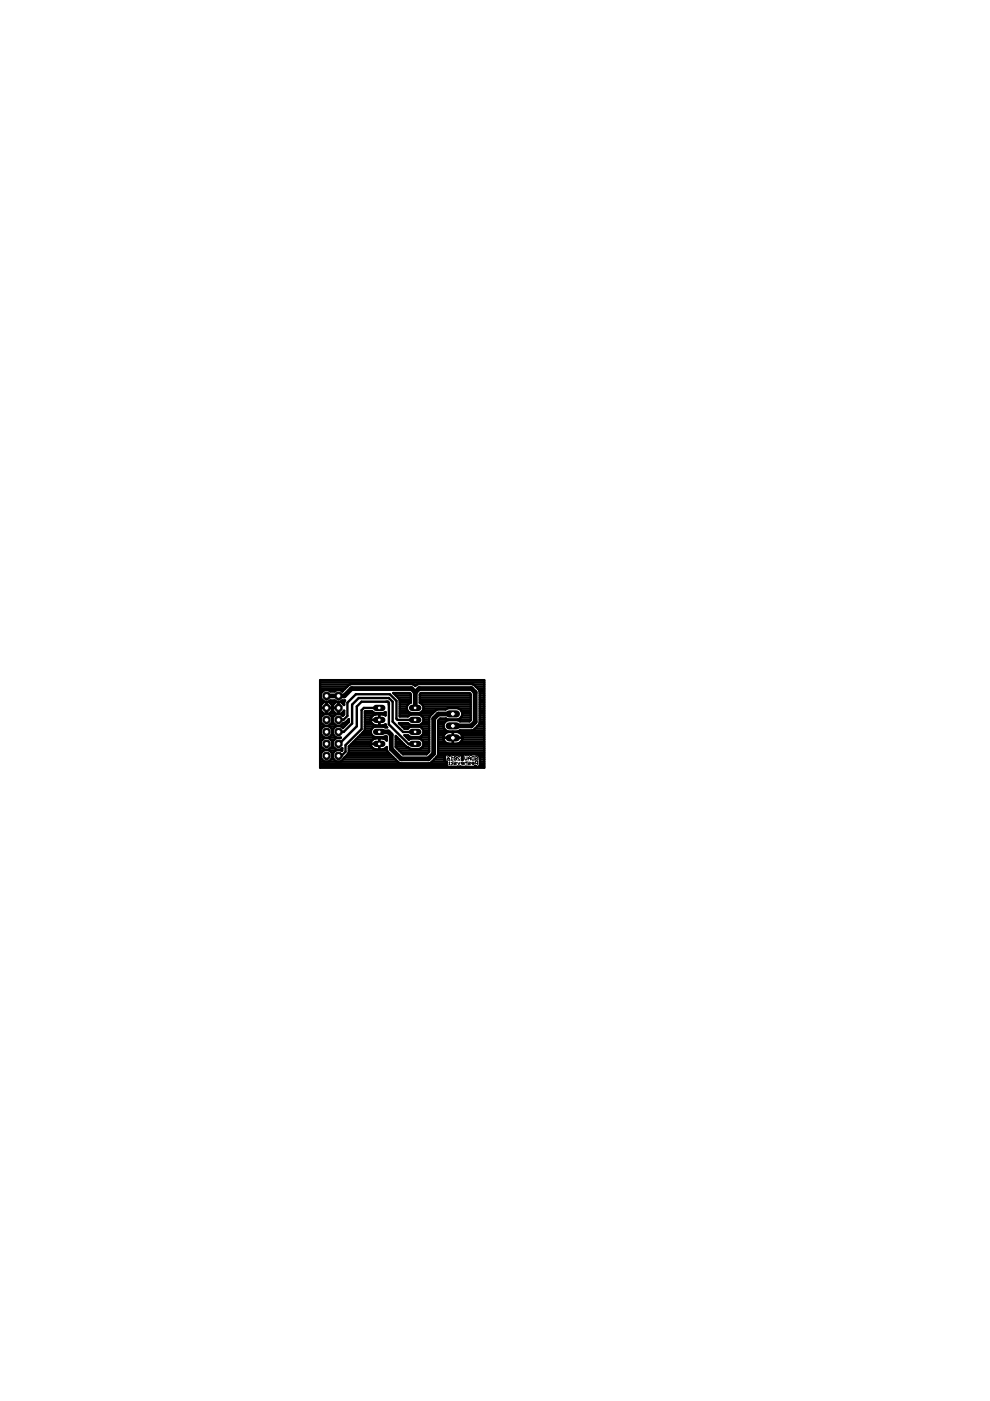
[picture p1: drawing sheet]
<svg xmlns="http://www.w3.org/2000/svg" width="210mm" height="297mm" viewBox="0 0 210 297" stroke-linecap="round" stroke-linejoin="round" font-family="sans-serif">
<g fill="none" stroke="#000" stroke-width=".21">
<path d="M94.8 160.9l.5-.1-.1 .4h-.3zM94.8 160.4l.5 .4M95.2 162.1h.2M95.3 161.2v.2M95.4 161.6l-.1 .5M95.5 161.2h.5M95.7 161.6l.3 .3-.3 .2M96 160.7l-.2-.3v.8M96 161.4v.7M96.3 160.5l.3-.1 .2 .6M96.3 160.5l.1 .7 .4-.2M96.3 160.5l.5 .5"/>
<path d="M96.3 161.6l.5 .1-.5 .3 .5 .1M97 161.6l.3 .5 .2-.5M97.5 160.5l-.1-.1-.4 .1 .5 .7h-.5M98.3 161.9h-.5l.1-.3 .4 .1-.2 .4h-.2M98.5 160.4v.5l.3 .3 .2-.3v-.5M99 161.4v.7M99 161.7l-.3-.1-.2 .5M99.3 160.8h.5M99.3 161.2v-.5l.2-.3 .3 .3v.5M99.3 161.6h.4v.3l-.4 .1 .5 .1M100.1 160.4h.4v.8l-.5-.2zM100.5 161.9h-.5l.1-.3 .4 .1-.1 .4h-.3"/>
<path d="M100.8 160.5l.3-.1 .2 .3-.4 .1-.1 .2 .1 .2 .4-.2M101.3 161.9h-.4l-.1-.4 .5-.1v.7"/>
</g>
<path d="M88.1 146.8l-.9-.8h-12.7l-1.5 1.6h-3.8M88.1 146.8l.8-.8h11l.9 .8v6.3l-.9 .8h-3.9M88.1 146.8l-.1 3.3M96 151.4h-3.1l-1 1v7.4l-1.1 1.1h-5.8l-2-2.1v-3l-.7-.6h-1.9M96 151.4h.1" fill="none" stroke="#000" stroke-width="1"/>
<g fill="none" stroke="#000" stroke-width=".51">
<path d="M67.9 144.2h34.8v18.6h-34.8zM67.9 155.9h.3M67.9 154h.8M67.9 154.5h.3M67.9 151.2h.7M67.9 148.9h5.1M67.9 159.6h.2M67.9 159.2h.7M67.9 158.7h.6M67.9 158.2h.1M67.9 157.8h.1M67.9 157.3h.1"/>
<path d="M67.9 156.8h.5M67.9 156.3h.8M67.9 155.4h.1M67.9 154.9h.1M67.9 153.5h.5M67.9 153.1h.1M67.9 152.6h.1M67.9 152.1h.1M67.9 151.7h.6M67.9 150.7h.2M67.9 150.3h.1M67.9 149.8h.1"/>
<path d="M67.9 149.3h.3M67.9 148.4h.4M67.9 147.9h.1M67.9 147.4h.1M67.9 147h.2M67.9 146.5h.6M67.9 146h5.3M67.9 145.6h5.7M67.9 145.1h6.3M67.9 144.7h34.8M68 150.1h3.8M68 152.1v1l.7 .7h1l.7-.7v-1"/>
<path d="M68 158.2v-1l.7-.7h1l.7 .7v1M68 158.2l.7 .7h1l.7-.7M68.7 148.8l-.7 .8v1l.7 .8h1l.8-.8M68.7 151.4l-.7 .7M69.2 151.2h.1M69.2 148.8v2.6M69.2 150.7h.1M69.2 150.3h.1M69.2 149.8h.1M69.2 149.3h.1M69.7 151.4l.7 .7M69.7 148.8l.8 .8"/>
<path d="M69.8 156.3h1.4M69.8 154h1.4M69.8 159.2h1.3M69.9 151.2h1.2M69.9 146.5h1.2M70 158.7h1M70 151.7h1M70 153.5h1M70.1 156.8h.9M70.2 155.9h.6M70.3 154.5h.4M70.3 149.3h.4"/>
<path d="M70.3 159.6h.4M70.4 150.7h.2M70.4 158.2h.2M70.4 157.8h.1M70.4 157.3h.1M70.4 155.4h.1M70.4 154.9h.1M70.4 153.1h.1M70.4 152.6h.1M70.4 152.1h.1M70.5 149.6v1M70.5 150.3h.1"/>
<path d="M70.5 149.8h.1M70.5 150.6l.7 .8h1.1l.7-.7v.8l-.4 .3-.3-.4M70.5 152.1v1l.8 .7h1l.5-.5 .5-.1 .7-.7v.6M71.2 148.8l-.7 .8M71.3 151.4l-.8 .7M71.8 151.2h.1M71.8 148.8v2.6M71.8 150.7h.1M71.8 150.3h.1M71.8 149.8h.1M71.8 149.3h.1M71.8 152.6h1.1l.8-.8v-2.8l1.8-1.8h7.2l1.4 1.4v3.8l.2 .2h3.7"/>
<path d="M71.8 157.7h.3M72.3 148.8l.7 .7v-.7M72.3 154h.7M72.4 159.2h.1M72.5 151.2h.5M72.5 146.5h.2M72.5 158.7h.1M72.5 151.7h.3M72.6 153.5h.9M72.8 149.3h.2M72.9 150.7h.1M73 148.8l.2-.3h-.7l-.2 .3h-1l-.3-.3h-1l-.3 .3h-1l-.7-.7v-1.1l.7-.7h1l.3 .3h1l.3-.3h1l.3 .3 1.4-1.4 .4-.2h13l.7 .4 .6-.4h11.4l.4 .2 1.1 1 .1 .4v6.7l-.1 .3-1.1 1.1-.4 .2h-2.5l-.6 .2h-2a1.24 1.24 0 0 1-1-1.2 1.24 1.24 0 0 1 1-1.2h2l.6 .3h1.9l.3-.3v-5.5l-.3-.3h-10.3l-.2 .3v1.8a1.12 1.12 0 0 1 .6 1.7"/>
<path d="M73.4 153.1h.6M73.8 152.6h.2M73.9 159.6h8.5M74 153.1l-1.3 1.3-.4-.5h-1l-.8 .8v1l.8 .7h1l-1 .1-.8 .7v1M74 159.2h8.1M74 158.7h5.1M74 158.2h4.7M74.5 157.8h4.1M75 157.3h3.7M75.4 156.8h3.6M75.9 156.3h6.1M76.3 155.9h2.6"/>
<path d="M76.8 155.4h1.8M77.3 154.9h1.3M77.4 154h4.5M77.4 154.5h1.5M77.4 151.2h4.3M77.4 153.5h1.6M77.4 153.1h1.3M77.4 152.6h1.2M77.4 152.1h1.3M77.4 151.7h1.7M78.6 152.6h1.8M78.6 157.7h1.8"/>
<path d="M78.6 154.9a1.14 1.14 0 0 0 .9 1.4h1.8l.6-.2 .1 .9-.7-.4-1.6-.1-.6 .2-.4 .5M78.7 153.1l.3 .4 .7 .3h1.5l.5-.2 .4 .6-.8-.1M78.7 157.2a1.23 1.23 0 0 0 .4 1.5M79.1 158.7l.6 .2h1.5l.5-.2M79.5 151.2l-.6-.4-1.5 .1-.1 4.1-3.3 3.3a2.13 2.13 0 0 1-1 2.4l-.7 .8h-1l-.8-.8v-1l.8-.7h1l.2 .2 .1-.1v-.5l-.3 .3h-1l-.8-.7M79.5 154.1l-.7 .4-.2 .4M80.4 150.1h-3.2l-.5 .5v4l-3.4 3.4v1.4l-.9 .9h-.6M80.4 151.5v2.3M80.4 156.5v2.4M80.4 158.7h.1M80.4 158.2h.1M80.4 157.8h.1"/>
<path d="M80.4 157.3h.1M80.4 156.8h.1M80.4 153.5h.1M80.4 153.1h.1M80.4 152.6h.1M80.4 152.1h.1M80.4 151.7h.1M81.3 151.2l.4-.2v.7l-.5-.2h-1.5a1.16 1.16 0 0 0-1 1.6M81.7 158.7h.3M81.7 151.7h.1M81.8 156.8h.2M82.1 148h-6l-1.4 1.4v4l-1.8 1.8h-1.1"/>
<path d="M82.3 148h.1l.8 .8v4.2l2.2 2.2h2.6M83.4 147h3.5M83.9 158.2h2.2M83.9 157.8h1.7M83.9 157.3h1.3M83.9 156.8h.8M83.9 156.3h.3M83.9 147.4h3.2M84.2 158.7h2.6M84.4 147.9h2.7M84.7 159.2h6.3M84.7 148.4h2.4"/>
<path d="M84.8 151.2h7M84.8 148.9h2.3M84.8 151.7h2M84.8 150.7h1.6M84.8 150.3h1.5M84.8 149.8h1.5M84.8 149.3h1.8M84.8 153.5h1.9M85.1 159.6h5.7M85.3 154h5.7M85.7 154.5h.8M86.2 156.3h4.8"/>
<path d="M86.4 150.7a1.13 1.13 0 0 1 .7-1.7v-1.8l-.3-.3h-3.4l1.4 1.5v3.5h1.7l.6-.4h1.8a1.13 1.13 0 0 1 .9 1.1 1.13 1.13 0 0 1-.9 1.1h-1.8l-.4-.1M86.4 150.7l.7 .5M86.7 156.8h.1M86.7 153.6l-.2-.3h-1.9l1.1 1.2M87.1 154.1l-.6 .4M87.6 145.1h.9M88 157.7l-1.3 .1-4.3-4.2v-4.6l-.1-.2h-5.6l-1.1 1v4.2l-3.7 3.8M88.9 154.1l.7 .4 .2 .4M89 148.9h10.8M89 148.4h10.8M89 147.9h10.8M89 147.4h10.8"/>
<path d="M89.2 147h10.4M89.2 158.7h1.8M89.3 151.7h2M89.3 153.5h1.7M89.4 156.8h1.6M89.5 149.3h10.3M89.5 155.9h1.5M89.6 154.5h1.4M89.6 150.7l-.7 .5M89.6 150.7h2.7M89.7 158.2h1.3M89.7 152.1h1.3"/>
<path d="M89.7 157.3h1.3M89.7 153.1h1.3M89.8 149.8h10M89.8 154.9a1.14 1.14 0 0 1-.9 1.4h-1.8l-.6-.4h-.8l1 .9 .4-.2h1.8a1.13 1.13 0 0 1 .9 1.1 1.13 1.13 0 0 1-.9 1.1h-1.8l-.8-.4-2.4-2.4v2.4l1.5 1.5h5l.6-.5v-7.2l.1-.4 1.3-1.2 .4-.2h1.7l.5-.3h2a1.24 1.24 0 0 1 1 1.3 1.24 1.24 0 0 1-1 1.2h-2l-.5-.3h-1.2l-.4 .5v7.2a5.3 5.3 0 0 1-1.9 1.8h-6.1l-.4-.1-2.4-2.4-.1-.9-.3 .3M89.8 157.8h1.2M89.8 155.4h1.2M89.8 154.9h1.2M89.8 152.6h1.2M89.8 150.3h4.9M92.9 155.9h1.2M92.9 154h1.1M92.9 154.5h1.3"/>
<path d="M92.9 159.6h9.8M92.9 159.2h9.8M92.9 158.7h9.8M92.9 158.2h9.8M92.9 157.8h9.8M92.9 157.3h1.4M92.9 156.8h1.1M92.9 156.3h1.1M92.9 155.4h1.6M92.9 154.9h1.7M92.9 153.5h1.2M92.9 153.1h1.5"/>
<path d="M93.1 152.6h6.7M94 156.3l.3 1M94 156.4h4M94 156.3a1.23 1.23 0 0 1 1.2-1.1h1.7a1.27 1.27 0 0 1 1.1 1.1M94.3 157.3l.9 .4h1.9l.6-.4M96 155.9h.1M96 155.2v2.5M96 157.3h.1M96 156.8h.1M96 156.3h.1M96 155.4h.1M96.5 159.9v.1"/>
<path d="M96.9 159.9h.7M96.9 159.9h-1.3l-.2 .3-.2-.1M97.2 159.9v.1M97.3 150.3h2.5M97.4 154.9h5.3M97.5 155.4h5.2M97.6 159.9l.4 .5-.1 .5 .1 .2M97.7 157.3h5M97.7 152.1h2.1M97.8 150.7h2M97.9 155.9h4.8M98 151.7h1.8"/>
<path d="M98 156.8h4.7M98 151.2h1.8M98 156.3l-.3 1M98 156.3h4.7M100.3 145.1h2.4M100.7 154.5h2M100.9 145.6h1.8M100.9 159.9l.1 .1M101.2 154h1.5M101.3 146h1.4M101.6 153.5h1.1M101.7 146.5h1"/>
<path d="M101.7 151.2h1M101.7 148.9h1M101.7 153.1h1M101.7 152.6h1M101.7 152.1h1M101.7 151.7h1M101.7 150.7h1M101.7 150.3h1M101.7 149.8h1M101.7 149.3h1M101.7 148.4h1M101.7 147.9h1"/>
<path d="M101.7 147.4h1M101.7 147h1M67.9 160.1h.1M67.9 162.4h26.9M67.9 162h26.8M67.9 161.5h16.4M67.9 161h.4M67.9 160.5h.1M70.2 161h.6M70.4 160.1h.1M70.4 160.5h.1M72.7 161h11.1"/>
<path d="M73.1 160.5h10.3M73.6 160.1h9.3M91.6 161.5h3M92.1 161h2.2M92.5 160.5h1.8M92.9 160.1h1.5M94.3 160.8v.1M94.6 161.5h.1M95.4 160.1l-.6-.2-.4 .1-.1 .4v.8l.5 .4a.69 .69 0 0 0 .2 1h.6M95.6 162.6h.1M95.6 162.6h.2M95.8 162.6h.1"/>
<path d="M95.8 162.6h1.4M96.2 162.6h.1M97.3 162.6h-.1M97.7 160.1h.5M97.9 160.2v.1M98 161h.1M98 160.5h.1M98 161.1h.1M99.2 162.6h.1M100.8 162.4h.1M101.5 160.1h1.2M101.6 160.2l-.2-.3h-3.1l-.3 .3v.9"/>
<path d="M101.6 160.2l.1 .2M101.6 160.2v.1M101.6 162.4h1.1M101.7 160.4v1.9l-.2 .3h-.4l-.3-.2-.2 .2h-3.3M101.7 160.9h.1M101.7 160.4h.1M101.7 162h1M101.7 161.5h1M101.7 161h1M101.7 160.5h1"/>
<circle cx="69.2" cy="155.2" r="1.31"/>
<circle cx="69.2" cy="160.2" r="1.31"/>
</g>
<path d="M79.7 150.1h1.4" fill="none" stroke="#000" stroke-width="1.3"/>
<circle cx="80.4" cy="150.1" r=".4" fill="#fff" stroke="#000" stroke-width=".21"/>
<path d="M79.7 152.6h1.4" fill="none" stroke="#000" stroke-width="1.3"/>
<circle cx="80.4" cy="152.6" r=".4" fill="#fff" stroke="#000" stroke-width=".21"/>
<path d="M79.7 155.2h1.4" fill="none" stroke="#000" stroke-width="1.3"/>
<circle cx="80.4" cy="155.2" r=".4" fill="#fff" stroke="#000" stroke-width=".21"/>
<path d="M79.7 157.7h1.4" fill="none" stroke="#000" stroke-width="1.3"/>
<circle cx="80.4" cy="157.7" r=".4" fill="#fff" stroke="#000" stroke-width=".21"/>
<path d="M87.4 157.7h1.3" fill="none" stroke="#000" stroke-width="1.3"/>
<circle cx="88" cy="157.7" r=".4" fill="#fff" stroke="#000" stroke-width=".21"/>
<path d="M87.4 155.2h1.3" fill="none" stroke="#000" stroke-width="1.3"/>
<circle cx="88" cy="155.2" r=".4" fill="#fff" stroke="#000" stroke-width=".21"/>
<path d="M87.4 152.6h1.3" fill="none" stroke="#000" stroke-width="1.3"/>
<circle cx="88" cy="152.6" r=".4" fill="#fff" stroke="#000" stroke-width=".21"/>
<path d="M87.4 150.1h1.3" fill="none" stroke="#000" stroke-width="1.3"/>
<circle cx="88" cy="150.1" r=".4" fill="#fff" stroke="#000" stroke-width=".21"/>
<circle cx="71.8" cy="160.3" r=".83" fill="#000" stroke="#000" stroke-width=".21"/>
<circle cx="71.8" cy="160.3" r=".51" fill="#fff" stroke="#000" stroke-width=".21"/>
<circle cx="71.8" cy="157.7" r=".83" fill="#000" stroke="#000" stroke-width=".21"/>
<circle cx="71.8" cy="157.7" r=".51" fill="#fff" stroke="#000" stroke-width=".21"/>
<circle cx="71.8" cy="155.2" r=".83" fill="#000" stroke="#000" stroke-width=".21"/>
<circle cx="71.8" cy="155.2" r=".51" fill="#fff" stroke="#000" stroke-width=".21"/>
<circle cx="71.8" cy="152.6" r=".83" fill="#000" stroke="#000" stroke-width=".21"/>
<circle cx="71.8" cy="152.6" r=".51" fill="#fff" stroke="#000" stroke-width=".21"/>
<circle cx="71.8" cy="150.1" r=".83" fill="#000" stroke="#000" stroke-width=".21"/>
<circle cx="71.8" cy="150.1" r=".51" fill="#fff" stroke="#000" stroke-width=".21"/>
<circle cx="71.8" cy="147.6" r=".83" fill="#000" stroke="#000" stroke-width=".21"/>
<circle cx="71.8" cy="147.6" r=".51" fill="#fff" stroke="#000" stroke-width=".21"/>
<circle cx="69.2" cy="160.3" r=".83" fill="#000" stroke="#000" stroke-width=".21"/>
<circle cx="69.2" cy="160.3" r=".51" fill="#fff" stroke="#000" stroke-width=".21"/>
<circle cx="69.2" cy="157.7" r=".83" fill="#000" stroke="#000" stroke-width=".21"/>
<circle cx="69.2" cy="157.7" r=".51" fill="#fff" stroke="#000" stroke-width=".21"/>
<circle cx="69.2" cy="155.2" r=".83" fill="#000" stroke="#000" stroke-width=".21"/>
<circle cx="69.2" cy="155.2" r=".51" fill="#fff" stroke="#000" stroke-width=".21"/>
<circle cx="69.2" cy="152.6" r=".83" fill="#000" stroke="#000" stroke-width=".21"/>
<circle cx="69.2" cy="152.6" r=".51" fill="#fff" stroke="#000" stroke-width=".21"/>
<circle cx="69.2" cy="150.1" r=".83" fill="#000" stroke="#000" stroke-width=".21"/>
<circle cx="69.2" cy="150.1" r=".51" fill="#fff" stroke="#000" stroke-width=".21"/>
<circle cx="69.2" cy="147.6" r=".83" fill="#000" stroke="#000" stroke-width=".21"/>
<circle cx="69.2" cy="147.6" r=".51" fill="#fff" stroke="#000" stroke-width=".21"/>
<path d="M95.2 156.4h1.6" fill="none" stroke="#000" stroke-width="1.5"/>
<circle cx="96" cy="156.4" r=".51" fill="#fff" stroke="#000" stroke-width=".21"/>
<path d="M95.2 153.9h1.6" fill="none" stroke="#000" stroke-width="1.5"/>
<circle cx="96" cy="153.9" r=".51" fill="#fff" stroke="#000" stroke-width=".21"/>
<path d="M95.2 151.4h1.6" fill="none" stroke="#000" stroke-width="1.5"/>
<circle cx="96" cy="151.4" r=".51" fill="#fff" stroke="#000" stroke-width=".21"/>
</svg>
